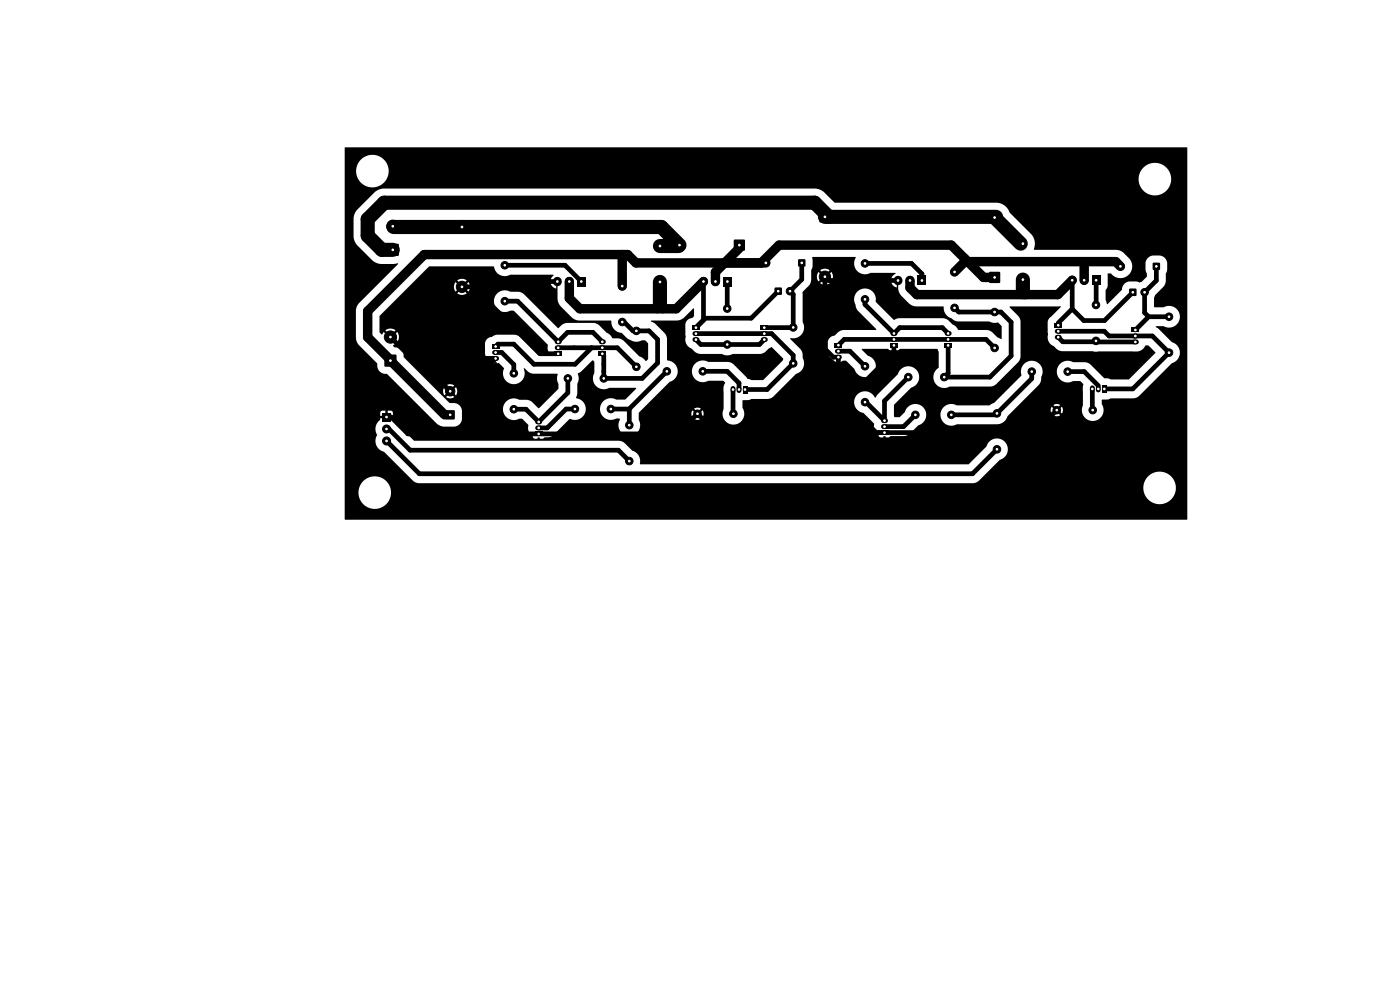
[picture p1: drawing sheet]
<svg xmlns="http://www.w3.org/2000/svg" width="297mm" height="210mm" viewBox="0 0 297 210" stroke-linecap="round" stroke-linejoin="round" font-family="sans-serif">
<g fill="#000" stroke="#000" stroke-width=".21">
<circle cx="83.3" cy="48" r="1.3"/>
<circle cx="107.1" cy="56.3" r=".8"/>
<circle cx="140" cy="52.2" r=".8"/>
<circle cx="140" cy="59.8" r=".8"/>
<circle cx="144.2" cy="52" r="1.2"/>
<circle cx="162.5" cy="55.8" r=".8"/>
<circle cx="175" cy="58.7" r="1.2"/>
<circle cx="183.5" cy="55.9" r=".8"/>
<circle cx="202.5" cy="57.7" r=".8"/>
<circle cx="211" cy="46.1" r="1.2"/>
<circle cx="217" cy="59.3" r=".8"/>
<circle cx="217" cy="51.7" r=".8"/>
<circle cx="237.7" cy="56.5" r=".8"/>
<circle cx="82.8" cy="71.5" r="1.3"/>
<circle cx="98" cy="60.8" r="1.2"/>
<circle cx="107.1" cy="63.9" r=".8"/>
<circle cx="109" cy="79.2" r=".8"/>
<circle cx="132" cy="60.7" r=".8"/>
<circle cx="132" cy="68.3" r=".8"/>
<circle cx="135" cy="70.2" r=".8"/>
<circle cx="135" cy="77.8" r=".8"/>
<circle cx="141.5" cy="78.8" r=".8"/>
<circle cx="149.1" cy="78.8" r=".8"/>
<circle cx="154.3" cy="65.5" r=".8"/>
<circle cx="154.3" cy="73.1" r=".8"/>
<circle cx="167.6" cy="61.8" r=".8"/>
<circle cx="168.3" cy="77.1" r=".8"/>
<circle cx="168.3" cy="69.5" r=".8"/>
<circle cx="183.5" cy="77.7" r=".8"/>
<circle cx="183.5" cy="63.5" r=".8"/>
<circle cx="192.7" cy="80" r=".8"/>
<circle cx="200.3" cy="80" r=".8"/>
<circle cx="202.5" cy="65.3" r=".8"/>
<circle cx="211" cy="66.2" r=".8"/>
<circle cx="211" cy="73.8" r=".8"/>
<circle cx="218.9" cy="78.8" r=".8"/>
<circle cx="226.5" cy="78.8" r=".8"/>
<circle cx="232.5" cy="64.7" r=".8"/>
<circle cx="232.5" cy="72.3" r=".8"/>
<circle cx="242.8" cy="62" r=".8"/>
<circle cx="248" cy="67.2" r=".8"/>
<circle cx="248" cy="74.8" r=".8"/>
<circle cx="82" cy="91" r=".85"/>
<circle cx="82" cy="93.5" r=".85"/>
<circle cx="95.5" cy="83" r="1"/>
<circle cx="109" cy="86.8" r=".8"/>
<circle cx="120.5" cy="80.3" r=".8"/>
<circle cx="122" cy="86.8" r=".8"/>
<circle cx="128.1" cy="80.3" r=".8"/>
<circle cx="129.6" cy="86.8" r=".8"/>
<circle cx="133.5" cy="90.2" r=".8"/>
<circle cx="133.5" cy="97.8" r=".8"/>
<circle cx="148" cy="87.8" r=".8"/>
<circle cx="155.6" cy="87.8" r=".8"/>
<circle cx="183.5" cy="85.3" r=".8"/>
<circle cx="194.2" cy="88" r=".8"/>
<circle cx="201.8" cy="88" r=".8"/>
<circle cx="211.5" cy="87.7" r=".8"/>
<circle cx="211.5" cy="95.3" r=".8"/>
<circle cx="224.2" cy="87" r=".8"/>
<circle cx="231.8" cy="87" r=".8"/>
</g>
<g fill="#000">
<path d="M73.2 31.3h178.6l.1 6.5h-3.4l-.1-.3a3.5 3.5 0 0 0-2.7-2.9 3.5 3.5 0 0 0-3.6 1.5h-159.6l-.1-.2a3.5 3.5 0 0 0-5.4-2.3 3.5 3.5 0 0 0 .5 5.9 3.5 3.5 0 0 0 5-3.4h159.6l-.1 .1a3.5 3.5 0 0 0 2.2 5.2 3.5 3.5 0 0 0 4.3-3.6h3.4v29.2h-1.6v-.3a2.32 2.32 0 0 0-3.5-1.5l-2-.1v-1.9l.3-.6 1.7-1.8 .4-.6 .1-2.1 .3-.9v-1.3a1.74 1.74 0 0 0-1.7-1.7h-1.3a1.75 1.75 0 0 0-1.6 1.7v1.3l.3 .9v.6l-1.1 1.1a.68 .68 0 0 1-.9 0l-1.7-.1a1.85 1.85 0 0 0-1.6 1.8l-3 3h-.2l-.3-.9v-2l.5-1v-2.5l.1-.1h.5a2.53 2.53 0 0 0 3.6 .5 2.53 2.53 0 0 0 .4-3.7l-1.5-1.3-1.3-.5-17.5-.1a3.1 3.1 0 0 0-.5-3.2l-4.6-4.7a2.99 2.99 0 0 0-2.7-2h-34.4l-2.3-2.2a3 3 0 0 0-2.2-.8h-91.3l-.9 .2-.9 .6-3.9 4-.4 .5-.2 1v3.5a3 3 0 0 0 1 2.4l3 3a3 3 0 0 0 1.8 .8h2.7l.8-.2 .2 .2-8.4 8.3-.4 .7-.2 .9v5.8l.2 .8 .4 .7 3.9 3.9a1.86 1.86 0 0 0 2 2.2l10.9 10.7 1 .5h2.4a1.74 1.74 0 0 0 1.7-1.7v-1.7a1.75 1.75 0 0 0-1.7-1.6h-1l-9.6-9.7a1.9 1.9 0 0 0-2-2.1l-.3-.5 .5-.3-.8-.8 .3-.4 .9 .8a1.79 1.79 0 0 0 0-2.1l-.9 .9-.3-.4 .7-.9a1.79 1.79 0 0 0-2.1 .1l.9 .8-.4 .4-.8-.9-.3 .6-.6-.5v-3.5l10.5-10.5h13.7a2.45 2.45 0 0 0 3.6 1.8h9l.1 .1-.4 .5-.2 .6h.9v.5h-.9l.4 .7h-17.5l-.3-.9-.8 .8-.4-.3 .8-.8a1.69 1.69 0 0 0-2 0l.8 .8-.4 .3-.8-.7a1.69 1.69 0 0 0 0 2l.8-.8 .4 .3-.7 .9a1.69 1.69 0 0 0 1.9-.1l-.8-.8 .4-.3 .8 .8 .3-1.2h17.5l.8 .5v-1l.3 .1v3.1l.3 1.1 3 3 1.3 .5 6.8 .1a2.38 2.38 0 0 0 2.2 2.5l1.2 1.2a2.95 2.95 0 0 0 3.1 .4h.6l.7 .7v3.2l-.5 .5-.7-.7-.7-.3-3.5-3.5-.7-.3-1.5-.1-.6-.7-.6-.4-2-1.9-.8-.2h-5.6l-1 .3-.9 .8-7.5-7.4-1-.3h-1.6a2.31 2.31 0 0 0-3.5 2 2.31 2.31 0 0 0 3.5 2h.7l7.2 7.3a2.4 2.4 0 0 0 .5 2h-2.6l-3.8-3.7-.7-.4-4.1-.1-1.1 .4a1.59 1.59 0 0 0-1.5 1.5v1.3a2.62 2.62 0 0 0 2 2.9l.1-.3h.3l.1 .3 .4-.1 1.1 1.1a2.35 2.35 0 0 0 2 3.4 2.35 2.35 0 0 0 2.2-3.3l.2-.1 .9 .8 .7 .3 5.4 .2a2.44 2.44 0 0 0 .2 2v1.1l-.4 .4h-21.1l-.3-.8-.7 .8-.4-.4 .8-.7a1.48 1.48 0 0 0-1.8 0l.8 .7-.4 .4-.8-.7a1.49 1.49 0 0 0 .1 1.7l.7-.8 .4 .4-.7 .8a1.49 1.49 0 0 0 1.7-.1l-.8-.7 .4-.4 .7 .8 .3-1h21.1l-3.8 3.7-1.8-1.6-.8-.2h-1.6a2.31 2.31 0 0 0-3.4 2.1 2.31 2.31 0 0 0 3.5 1.9h.6l1.3 1.3a2.39 2.39 0 0 0 .9 2.5l.4 .5h.6l.1-.3h.3l.1 .3h.6l.5-.3 1.4-.2 3.8-3.7a2.38 2.38 0 0 0 3.4-1.5 2.38 2.38 0 0 0-2-3l.3-1v-2a4 4 0 0 0 .1-2.2l.7-.4 2.4-2.4 .4 .4v2.4a2.31 2.31 0 0 0 .4 2.7 2.31 2.31 0 0 0 2.8 .4l5.7 .1-2.3 2.3-1.9 .1a2.31 2.31 0 0 0-3.5 2 2.31 2.31 0 0 0 3.5 2l.7 .1a2.33 2.33 0 0 0 1.9 3.6 2.33 2.33 0 0 0 2.1-3.5v-1.5l6.6-6.5a2.34 2.34 0 0 0 1.7-2.5 2.34 2.34 0 0 0-2.3-2.1l-.1-5-.4-.7-2-2-.9-.6 6.1-.2 .9-.5 2.1-2v1.6l-.5 .5a1.5 1.5 0 0 0-1.3 1.4l.1 2.5a2.07 2.07 0 0 0 1.2 2.6l.9 .7 .7 .3 4.8 .1a2.4 2.4 0 0 0 2.3 0l6.1-.1 .7-.3 .8-.7 .7-.4 2.5 2.5-.2 .4-4.2 4.1h-2.4l-.8-.2-3-3.1-.7-.4-4.7-.1a2.31 2.31 0 0 0-3.4 2 2.31 2.31 0 0 0 3.5 2h3.1l.4 .3-.3 1.2v4.5l-.2 .9h-4l-.3-.7-.6 .7-.4-.3 .6-.7a1.29 1.29 0 0 0-1.4 0l.7 .7-.3 .3-.7-.6a1.29 1.29 0 0 0 0 1.4l.7-.7 .3 .4-.6 .7a1.29 1.29 0 0 0 1.4-.1l-.7-.6 .4-.4 .6 .7 .3-.8h4v.2a2.31 2.31 0 0 0 3.1 2 2.31 2.31 0 0 0 1.1-3.4l.1-1.6h1.2l.6-.3h3.5l.9-.3 5.1-5a2.34 2.34 0 0 0 1.4-3.4l-.1-.9-.3-.8-2.2-2.3v-.2a2.33 2.33 0 0 0 2.4-.9 2.33 2.33 0 0 0 .2-2.5l-.1-6.3 1.4-1.4 .4-.7 .1-2.6 .3-.8-.1-1.9 9.1-.1a.39 .39 0 0 1-.1 .6 2.31 2.31 0 0 0 .7 2.6 2.31 2.31 0 0 0 2.7 .2h5.2l.1 .1-.7 .6h-12.6l-.3-.9-.8 .8-.4-.4 .7-.8a1.69 1.69 0 0 0-1.9 0l.8 .8-.4 .4-.8-.7a1.69 1.69 0 0 0 0 1.9l.8-.8 .4 .4-.7 .8a1.69 1.69 0 0 0 1.9 0l-.8-.8 .4-.4 .8 .8 .3-1.1h12.6l-.2 .7h.9v.4h-.9a1.44 1.44 0 0 0 1.2 1.3v-1h.2l.1 1.5 .4 1 1.8 1.9 .7 .4 .9 .2 5.8 .1a2.62 2.62 0 0 0 1.9 2.6l1.2 .5h6.6a2.73 2.73 0 0 0 1.9 .2l.7 .8v2.6l-.1 .1-.8-.3-1.3-1.3-.7-.3h-6.3l-.6-.8-.6-.4-1.1-1-.7-.3h-9.6l-1.1 .4-3.8-3.9a2.34 2.34 0 0 0-2.7-2.8 2.34 2.34 0 0 0-1.6 3.6l.5 1.1 3.9 4-7.2 .1-.7 .3-1.1 .9a1.5 1.5 0 0 0-1.3 1.4v1.3a2.62 2.62 0 0 0 2 2.9l.1-.3h.3l.2 .3 .7-.3h.6l1.8 1.8a2.31 2.31 0 0 0 3.8 1 2.31 2.31 0 0 0-1-3.9l-1.3-1.2 .1-.2h5.5l.4 .3h.6v-.3h.4l.1 .3h.5l.5-.3h7.9l.3 .7v3.3a2.32 2.32 0 0 0-.8 3.2 2.32 2.32 0 0 0 3.2 .8l9.1-.1 .7-.4 4.9-4.9 .3-1v-7.6l-.3-.8-2-2v-.2h10.8v.2l-2.6 2.6-.1 .6v2.5a2.04 2.04 0 0 0 1.3 2.6l.7 .7 1 .3 15.2 .1a2.24 2.24 0 0 0 2.1-.7l.4-.6h.6l1.5 1.5-5.7 5.7h-3.7l-.7-.2-.7-.1-3.4-3.2-.7-.2h-2.5a2.32 2.32 0 0 0-3.5 1.9h-3l-.1-.3a2.31 2.31 0 0 0-2.8-1.8 2.31 2.31 0 0 0-1.6 3l-5.8 5.8-.9 .6h-7.1a2.3 2.3 0 0 0-3.4 1.8h-3v-.2a2.31 2.31 0 0 0-2.2-1.9 2.31 2.31 0 0 0-2.3 1.7l-1.1 1.1h-1.1l-.2-.3v-2.3l3.7-3.7a2.31 2.31 0 0 0 1-3.9 2.31 2.31 0 0 0-3.8 1.1l-4.4 4.3-.3 .6-.4-.3a2.31 2.31 0 0 0-3.9 .1 2.31 2.31 0 0 0 1.7 3.5l2.3 2.3a2.52 2.52 0 0 0 .9 2.5l.4 .4h.6l.1-.3h.3l.1 .3h.5l.5-.3h3.2l.9-.5 1.8-1.8a2.29 2.29 0 0 0 1.7-2.4h3v.4a2.32 2.32 0 0 0 3.5 1.8h8.4a2.33 2.33 0 0 0 2.3-1.7l6.7-6.7 .4-.6 .4-2.3h3a2.32 2.32 0 0 0 3.5 2.1h1.5l.6 .7-.1 .6v3.9l-.2 .9h-4l-.2-.6-.7 .7-.4-.4 .7-.7a1.29 1.29 0 0 0-1.4 0l.6 .7-.3 .4-.7-.7a1.29 1.29 0 0 0 0 1.4l.7-.7 .3 .4-.6 .7a1.29 1.29 0 0 0 1.4 0l-.7-.7 .4-.4 .7 .7 .2-.8h4v.3a2.31 2.31 0 0 0 3.1 2 2.31 2.31 0 0 0 1.1-3.5v-.8l.2-.1 1.1-.1 .7-.2h4.7l1-.3 7.2-7.2a2.31 2.31 0 0 0 1.7-2.2 2.31 2.31 0 0 0-1.7-2.2l-2.8-2.8-.6-.5 .1-.1h1.6a2.3 2.3 0 0 0 3.4-2.2h1.6v28.2h-38.1v-.3a2.31 2.31 0 0 0-2.2-1.9 2.31 2.31 0 0 0-2.3 1.7l-3.9 3.8h-69.6a2.45 2.45 0 0 0-1.7-2.9l-1.8-1.8-1-.3h-43.4l-4.5-4.4v-.4h-1v-.5h1l-.1-.7-.2-.3-.8-.1v.9h-.5v-.9l-1 .2-.1 .9h.9v.5h-.9v.3a2.56 2.56 0 0 0-.7 3.3 2.37 2.37 0 0 0 1.5 3.6l6.1 6.1 1.2 .5h117.6l1.2-.5 4.5-4.5a2.29 2.29 0 0 0 1.7-2.3h38.1v8.1h-2.4l-.1-.3a3.5 3.5 0 0 0-4.1-2.9 3.5 3.5 0 0 0-2.7 4.2h-159.6a3.5 3.5 0 0 0-5.3-2.7 3.5 3.5 0 0 0 0 5.9 3.5 3.5 0 0 0 5.3-2.8v-.4h159.6a3.5 3.5 0 0 0 3.9 2.6 3.5 3.5 0 0 0 3-3.6h2.4l-.1 6.9h-178.6zM82.1 51.8h2.5v2.4h-2.5zM96.9 47h2.2v2.3h-2.2zM155.7 50.9h2.3v2.2h-2.3zM169.4 55h1.4v1.5h-1.4zM173.9 44.9h2.2v2.2h-2.2zM244.6 55.8h1.4v1.4h-1.4zM81.6 75.3h2.5v2.4h-2.5zM104.4 73h1.5v1h-1.5zM117.7 74.5h1.5v1.1h-1.5zM122.4 58.7h1.9v2h-1.9zM127 74.5h1.5v1.1h-1.5z"/>
<path d="M146.9 69h1.5v1h-1.5zM153.4 58.7h1.9v2h-1.9zM161.4 69h1.5v1h-1.5zM164.4 61h1.4v1.5h-1.4zM177.1 72.7h1.5v1.1h-1.5zM188.9 72.7h1.5v1.1h-1.5zM194.6 58.5h1.9v2h-1.9zM200.4 72.7h1.5v1.1h-1.5zM209.9 57.7h2.2v2.3h-2.2zM223.8 68.5h1.5v1h-1.5zM231.6 58.5h1.9v2h-1.9zM239.6 61.3h1.4v1.4h-1.4z"/>
<path d="M240.1 69.5h1.5v1h-1.5zM81.2 87.6h1.7v1.7h-1.7zM94.6 87.1h1.8v1.8h-1.8zM113.5 91.5h1.5v1.1h-1.5zM157.5 81.9h1.1v1.5h-1.1zM186.9 91.2h1.5v1.1h-1.5zM233.7 81.8h1.1v1.5h-1.1z"/>
</g>
<g fill="none" stroke="#000" stroke-width="1.1">
<path d="M104.9 74.8h.5M104.9 76h.5M118.2 73.8h.4M118.2 72.5h.4M127.6 73.8h.4M127.6 72.5h.4M147.4 72h.5M147.4 70.8h.5M161.9 72h.5M161.9 70.8h.5M177.6 74.5h.5M177.6 75.8h.5"/>
<path d="M189.4 72h.5M189.4 70.7h.5M200.9 72h.5M200.9 70.7h.5M224.3 70.3h.4M224.3 71.5h.4M240.6 71.3h.5M240.6 72.5h.5M114.1 90.8h.4M114.1 89.5h.4M155.5 82.4v.5M156.8 82.4v.5"/>
<path d="M187.4 90.5h.5M187.4 89.2h.5M231.7 82.3v.4M233 82.3v.4"/>
</g>
<path d="M118.2 59.7v.1M120.8 59.7v.1M149.2 59.7v.1M151.8 59.7v.1M190.5 59.5h.1M193 59.5h.1M227.5 59.4v.1M230 59.4v.1" fill="none" stroke="#000" stroke-width="1.9"/>
<g fill="none" stroke="#000" stroke-width="1">
<path d="M107.1 56.3h12.8l3.4 3.4M118.2 59.7h-12.4l-8.5 8.6v4l3.7 3.7M144.2 52l-.2 .2M149.1 59.8l.1-.1v8.2M154.3 59.7v5.8M156.9 52v.6M161.5 55.8h1M170.1 55.8v3.5l-2.5 2.5 .7 .7v7h-6.2M175 46h.8M183.5 55.9h9.9l2.2 2.2v1.4M190.5 59.5h-14.7l-.8-.8v15.3l1.8 1.8h1.1v7.9l8 8.1M204.7 54.8v.7"/>
<path d="M216.5 51.7h.5M227.3 59.3l.2 .2v6l2.4 2.5h4.4l6-6M232.5 59.5v5.2M237.4 56.2l.3 .3M245.3 56.5v3l-2.5 2.5v4.3l.9 .9M82.8 71.5l4.6 4.5h17.7l-1.6 1.7v8.8l5.5 5.5M88.5 76l7 7M98 60.9h2.4l14.1 14.1h3.9M105.1 73.5l.5-.5h3.4l4.3 4.3h8.7l3.5-3.5M105.1 74.8h1.3l2.6 2.5v1.9M107.1 63.9h2.7l8.6 8.6 2-2h5.4l2 2M118.4 73.8h12.6l4 4"/>
<path d="M132 68.3h.4l1.9 1.9h3.4l1.8 1.8v5l-3.3 3.3h-8.1v-4.9l-.3-.4M141.5 78.8l-8 8M147.6 70.8h16.1l4.6 4.6v1.7l-5.6 5.5h-4.7M147.6 72l1.1 1.1h12.4l1-1.1M149.1 78.8h5.2l2.5 2.5v1.3M165.1 61.8l-5.7 5.7h-9.8l-2 2M177.9 73.2l1.2-1.2h30.1l1.8 1.8M177.9 74.5h2.4l3.2 3.2M183.5 63.5v1.1l6.1 6.1M189.5 70.7h.1M189.6 70.7l1.3-1.2h9l1.2 1.2M189.6 73.3v1.5l-6.7 6.7h-5"/>
<path d="M202.5 65.3l.9 .9h8.9l2.2 2.1v7.2l-4.5 4.5h-9.7l.8-.8v-5.9M217 62l.5 .5M218.9 78.8v1.5l-7.7 7.7h-9.4M224.5 70.3h9.8l1 1h9.2l3.5 3.5-7.7 7.7h-6M224.5 71.5l1 1h6.8M226.5 78.8h3.5l3 3M227.3 65.8l-2.8 2.7M232.5 72.3l.2 .2h8.2M243.7 67.2h4.3M243.7 67.2l-2.8 2.8M82 93.5l7 7h117.3l5.2-5.2M82 91h.5l4.5 4.5h44.2l2.3 2.3"/>
<path d="M94.3 88h1.2M120.5 80.3v3l-6.2 6.2-2.7-2.7h-2.6M122 86.8h-1.9l-4 4h-1.8M129.6 86.8h3.9M133.5 86.8v3.4M155.5 82.6l.1 5.2M192.7 80l-5.1 5.1v4.1l-3.9-3.9h-.2M194.2 88l-2.5 2.5h-4.1M224.2 87l-4.8 4.8h-67.4l-4-4-4.3 4.2h-57.2l-3.5-3.5h-1M231.7 82.5l.1 4.5"/>
</g>
<path d="M83.5 48.2h56.8l3.9 3.8M140 59.8v5.2M140 52.2h4M175 46h36.3M175.8 46l-3-3h-91.3l-3.5 3.5v3.5l3 3h2.3M211 46.2l5.5 5.5M217 59.3v2.7" fill="none" stroke="#000" stroke-width="3"/>
<path d="M83.3 48l.2 .2M120.8 59.7v3.6l2.2 2.2h16.5l.5-.5 .5 .5h3l5.7-5.8M132 54v6.7M156.9 52.6l-5.1 5.1v2M162.5 55.8h-27.6l-1.8-1.8h-43.1l-12 12v5.5l16.3 16.5M204.7 55.5l-2.2 2.2M205.5 55.7l-3.7-3.7h-36.5l-3.8 3.8M205.5 55.7l.2-.2h31l1 1M205.5 55.7l3.2 3.2h2.3M227.5 59.5l-3.1 3h-29.9l-1.5-1.5v-1.5M230 55.5v4" fill="none" stroke="#000" stroke-width="2"/>
<path d="M224.5 68.5v.5M227.5 65.5l-.2 .3M232.5 72.3l-.2 .2M232.5 64.7h.1M240.9 71.3l-.2 .1M233 81.8v.7" fill="none" stroke="#000" stroke-width=".8"/>
<path d="M151.8 59.3v.4" fill="none" stroke="#000" stroke-width="1.5"/>
<g fill="#fff" stroke="#fff" stroke-width=".21">
<circle cx="133.5" cy="97.8" r=".17"/>
<circle cx="133.5" cy="90.2" r=".17"/>
<circle cx="211.5" cy="87.7" r=".17"/>
<circle cx="211.5" cy="95.3" r=".17"/>
<circle cx="98" cy="48.2" r=".18"/>
<circle cx="98" cy="60.9" r=".18"/>
<circle cx="156.9" cy="52" r=".18"/>
<circle cx="144.2" cy="52" r=".18"/>
<circle cx="175" cy="46" r=".18"/>
<circle cx="175" cy="58.7" r=".18"/>
<circle cx="140" cy="59.8" r=".18"/>
<circle cx="140" cy="52.2" r=".18"/>
<circle cx="217" cy="51.7" r=".18"/>
<circle cx="217" cy="59.3" r=".18"/>
<circle cx="132" cy="60.7" r=".17"/>
<circle cx="132" cy="68.3" r=".17"/>
<circle cx="114.3" cy="92" r=".17"/>
<circle cx="114.3" cy="90.8" r=".17"/>
<circle cx="114.3" cy="89.5" r=".17"/>
<circle cx="95.5" cy="88" r=".17"/>
<circle cx="95.5" cy="83" r=".17"/>
<circle cx="240.3" cy="62" r=".17"/>
<circle cx="242.8" cy="62" r=".17"/>
<circle cx="105.1" cy="73.5" r=".17"/>
<circle cx="105.1" cy="74.8" r=".17"/>
<circle cx="105.1" cy="76" r=".17"/>
<circle cx="240.9" cy="70" r=".18"/>
<circle cx="240.9" cy="71.3" r=".18"/>
<circle cx="240.9" cy="72.5" r=".18"/>
<circle cx="202.5" cy="57.7" r=".17"/>
<circle cx="202.5" cy="65.3" r=".17"/>
<circle cx="232.5" cy="59.4" r=".18"/>
<circle cx="230" cy="59.4" r=".18"/>
<circle cx="227.5" cy="59.4" r=".18"/>
<circle cx="158" cy="82.6" r=".17"/>
<circle cx="156.8" cy="82.6" r=".17"/>
<circle cx="155.5" cy="82.6" r=".17"/>
<circle cx="224.5" cy="69" r=".17"/>
<circle cx="224.5" cy="70.3" r=".17"/>
<circle cx="224.5" cy="71.5" r=".17"/>
<circle cx="226.5" cy="78.8" r=".17"/>
<circle cx="218.9" cy="78.8" r=".17"/>
<circle cx="248" cy="67.2" r=".17"/>
<circle cx="248" cy="74.8" r=".17"/>
<circle cx="154.3" cy="73.1" r=".17"/>
<circle cx="154.3" cy="65.5" r=".17"/>
<circle cx="109" cy="79.2" r=".17"/>
<circle cx="109" cy="86.8" r=".17"/>
<circle cx="189.6" cy="73.3" r=".17"/>
<circle cx="189.6" cy="72" r=".17"/>
<circle cx="189.6" cy="70.7" r=".17"/>
<circle cx="123.3" cy="59.7" r=".18"/>
<circle cx="120.8" cy="59.7" r=".18"/>
<circle cx="118.2" cy="59.7" r=".18"/>
<circle cx="162.1" cy="69.5" r=".17"/>
<circle cx="162.1" cy="70.8" r=".17"/>
<circle cx="162.1" cy="72" r=".17"/>
<circle cx="170.1" cy="55.8" r=".17"/>
<circle cx="162.5" cy="55.8" r=".17"/>
<circle cx="183.5" cy="55.9" r=".17"/>
<circle cx="183.5" cy="63.5" r=".17"/>
<circle cx="154.3" cy="59.7" r=".17"/>
<circle cx="151.8" cy="59.7" r=".17"/>
<circle cx="149.2" cy="59.7" r=".17"/>
<circle cx="211" cy="58.9" r=".17"/>
<circle cx="211" cy="46.2" r=".17"/>
<circle cx="232.5" cy="64.7" r=".17"/>
<circle cx="232.5" cy="72.3" r=".17"/>
<circle cx="194.2" cy="88" r=".17"/>
<circle cx="201.8" cy="88" r=".17"/>
<circle cx="82" cy="88.5" r=".17"/>
<circle cx="82" cy="91" r=".17"/>
<circle cx="82" cy="93.5" r=".17"/>
<circle cx="135" cy="70.2" r=".17"/>
<circle cx="135" cy="77.8" r=".17"/>
<circle cx="148" cy="87.8" r=".17"/>
<circle cx="155.6" cy="87.8" r=".17"/>
<circle cx="177.9" cy="73.2" r=".17"/>
<circle cx="177.9" cy="74.5" r=".17"/>
<circle cx="177.9" cy="75.8" r=".17"/>
<circle cx="201.1" cy="73.3" r=".18"/>
<circle cx="201.1" cy="72" r=".18"/>
<circle cx="201.1" cy="70.7" r=".18"/>
<circle cx="234.3" cy="82.5" r=".17"/>
<circle cx="233" cy="82.5" r=".17"/>
<circle cx="231.7" cy="82.5" r=".17"/>
<circle cx="168.3" cy="69.5" r=".18"/>
<circle cx="168.3" cy="77.1" r=".18"/>
<circle cx="211" cy="66.2" r=".17"/>
<circle cx="211" cy="73.8" r=".17"/>
<circle cx="82.8" cy="76.5" r=".17"/>
<circle cx="82.8" cy="71.5" r=".17"/>
<circle cx="107.1" cy="56.3" r=".18"/>
<circle cx="107.1" cy="63.9" r=".18"/>
<circle cx="245.3" cy="56.5" r=".17"/>
<circle cx="237.7" cy="56.5" r=".17"/>
<circle cx="122" cy="86.8" r=".17"/>
<circle cx="129.6" cy="86.8" r=".17"/>
<circle cx="183.5" cy="77.7" r=".17"/>
<circle cx="183.5" cy="85.3" r=".17"/>
<circle cx="187.6" cy="91.8" r=".17"/>
<circle cx="187.6" cy="90.5" r=".17"/>
<circle cx="187.6" cy="89.2" r=".17"/>
<circle cx="165.1" cy="61.8" r=".17"/>
<circle cx="167.6" cy="61.8" r=".17"/>
<circle cx="128.1" cy="80.3" r=".17"/>
<circle cx="120.5" cy="80.3" r=".17"/>
<circle cx="224.2" cy="87" r=".18"/>
<circle cx="231.8" cy="87" r=".18"/>
<circle cx="127.8" cy="75" r=".17"/>
<circle cx="127.8" cy="73.8" r=".17"/>
<circle cx="127.8" cy="72.5" r=".17"/>
<circle cx="83.3" cy="53" r=".18"/>
<circle cx="83.3" cy="48" r=".18"/>
<circle cx="147.6" cy="69.5" r=".17"/>
<circle cx="147.6" cy="70.8" r=".17"/>
<circle cx="147.6" cy="72" r=".17"/>
<circle cx="195.6" cy="59.5" r=".18"/>
<circle cx="193" cy="59.5" r=".18"/>
<circle cx="190.5" cy="59.5" r=".18"/>
<circle cx="118.4" cy="75" r=".17"/>
<circle cx="118.4" cy="73.8" r=".17"/>
<circle cx="118.4" cy="72.5" r=".17"/>
<circle cx="149.1" cy="78.8" r=".17"/>
<circle cx="141.5" cy="78.8" r=".17"/>
<circle cx="200.3" cy="80" r=".17"/>
<circle cx="192.7" cy="80" r=".17"/>
</g>
</svg>
